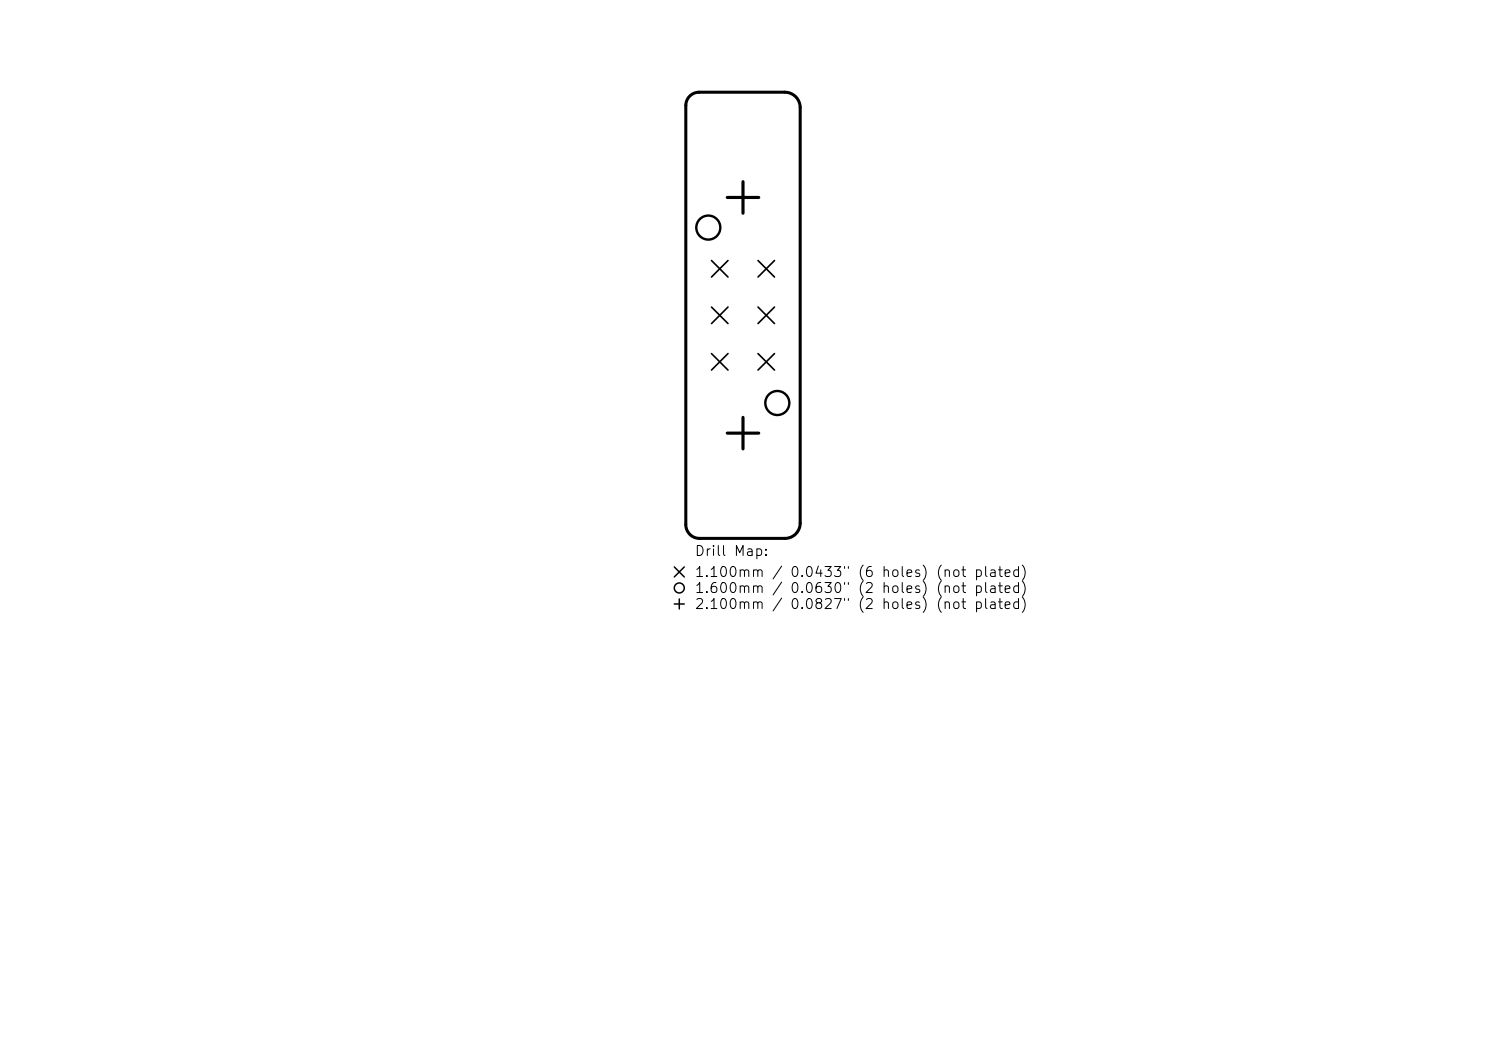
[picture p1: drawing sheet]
<svg xmlns="http://www.w3.org/2000/svg" width="297mm" height="210mm" viewBox="0 0 297 210" stroke-linecap="round" stroke-linejoin="round" font-family="sans-serif">
<defs><g id="words">
<g font-size="2">
<text x="138.7" y="111.6">Drill Map:</text>
<text x="138.7" y="115.8">1.100mm / 0.0433&quot; (6 holes) (not plated)</text>
<text x="138.7" y="119">1.600mm / 0.0630&quot; (2 holes) (not plated)</text>
<text x="138.7" y="122.2">2.100mm / 0.0827&quot; (2 holes) (not plated)</text>
</g>
</g></defs>
<path d="M137.9 19.2a2.67 2.67 0 0 1 1.8-.8h17.1a3.1 3.1 0 0 1 3.1 3.1v83a3 3 0 0 1-3 3.1h-17.1a2.74 2.74 0 0 1-2.7-2.8v-83.7a2.67 2.67 0 0 1 .8-1.9z" fill="none" stroke="#000" stroke-width=".61"/>
<path d="M142.2 52.1l3.3 3.3M145.5 52.1l-3.3 3.3M151.5 52.1l3.3 3.3M154.8 52.1l-3.3 3.3M142.2 61.4l3.3 3.3M142.2 70.6l3.3 3.3M145.5 61.4l-3.3 3.3M145.5 70.6l-3.3 3.3M151.5 70.6l3.3 3.3M151.5 61.4l3.3 3.3M154.8 61.4l-3.3 3.3M154.8 70.6l-3.3 3.3" fill="none" stroke="#000" stroke-width=".33"/>
<g fill="none" stroke="#000" stroke-width=".48">
<circle cx="141.6" cy="45.5" r="2.4"/>
<circle cx="155.4" cy="80.5" r="2.4"/>
</g>
<path d="M145.4 39.5h6.3M148.5 36.3v6.3M145.4 86.5h6.3M148.5 83.4v6.3" fill="none" stroke="#000" stroke-width=".63"/>
<g fill="none" stroke="#000" stroke-width=".3">
<path d="M134.8 113.3l2 2M135.8 119.7v2M136.8 113.3l-2 2M134.8 120.7h2"/>
<circle cx="135.8" cy="117.5" r="1"/>
</g>
<use href="#words"/>
</svg>
